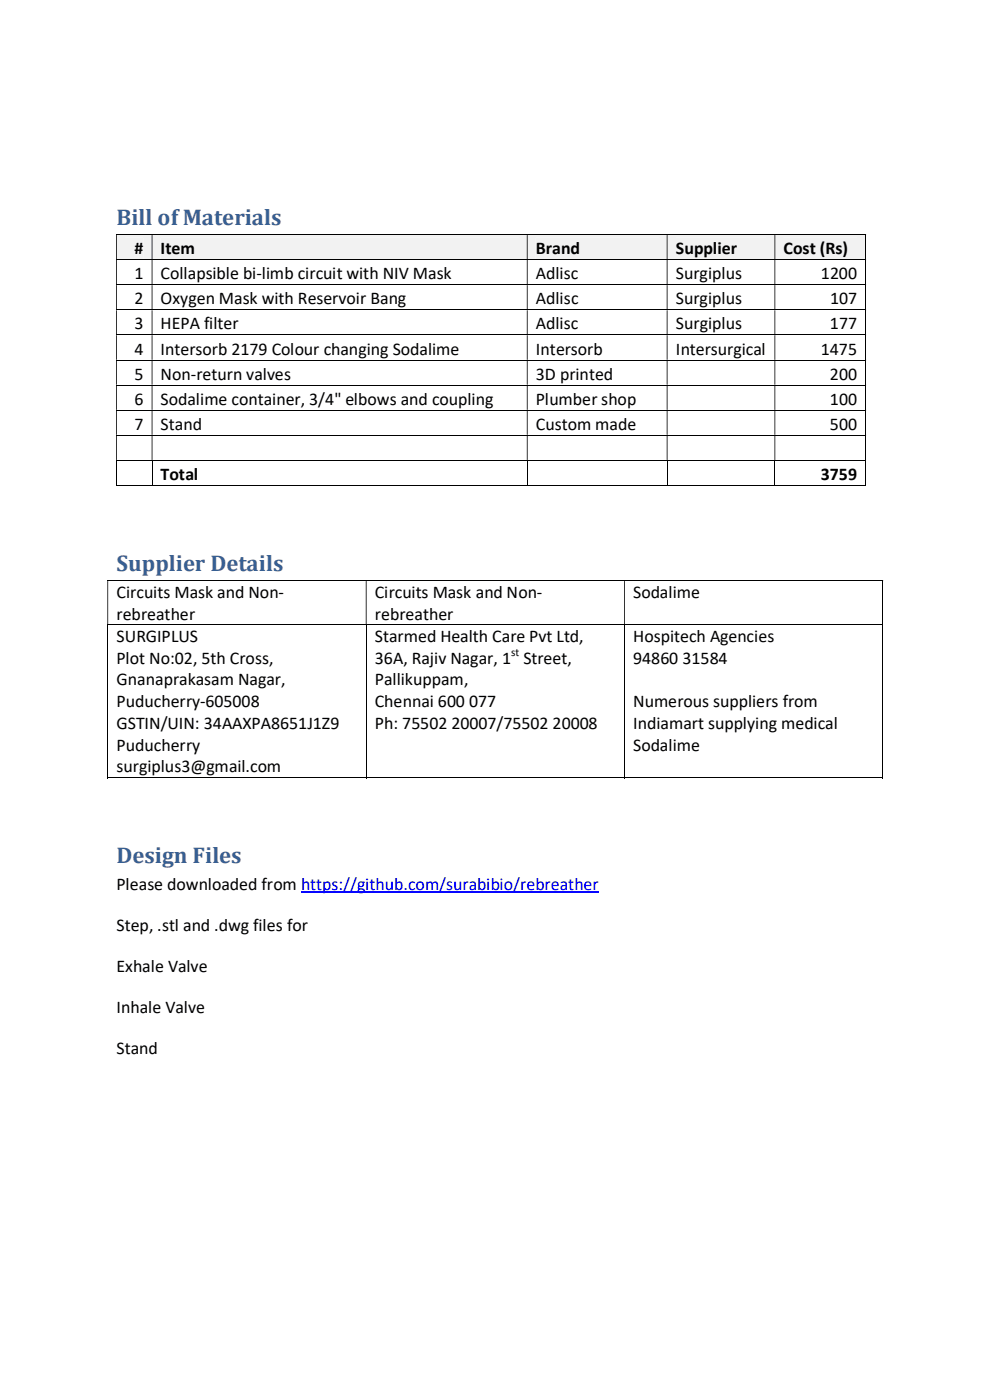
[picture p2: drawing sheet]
<svg xmlns="http://www.w3.org/2000/svg" width="210mm" height="297mm" viewBox="0 0 210 297" stroke-linecap="round" stroke-linejoin="round" font-family="sans-serif">
<defs><g id="words">
<g font-size="4.8" fill="#365f91">
<text x="24.7" y="47.7">Bill of Materials</text>
<text x="24.7" y="121.2">Supplier Details</text>
<text x="24.7" y="183.2">Design Files</text>
</g>
<g font-size="3.8">
<text x="28.5" y="53.9">#</text>
<text x="34.1" y="53.9">Item</text>
<text x="113.7" y="53.9">Brand</text>
<text x="143.4" y="53.9">Supplier</text>
<text x="166.2" y="53.9">Cost (Rs)</text>
<text x="28.5" y="59.3">1</text>
<text x="34.1" y="59.3">Collapsible bi-limb circuit with NIV Mask</text>
<text x="113.7" y="59.3">Adlisc</text>
<text x="143.4" y="59.3">Surgiplus</text>
<text x="174.1" y="59.3">1200</text>
<text x="28.5" y="64.6">2</text>
<text x="34.1" y="64.6">Oxygen Mask with Reservoir Bang</text>
<text x="113.7" y="64.6">Adlisc</text>
<text x="143.4" y="64.6">Surgiplus</text>
<text x="176.1" y="64.6">107</text>
<text x="28.5" y="69.9">3</text>
<text x="34.1" y="69.9">HEPA filter</text>
<text x="113.7" y="69.9">Adlisc</text>
<text x="143.4" y="69.9">Surgiplus</text>
<text x="176" y="69.9">177</text>
<text x="28.5" y="75.2">4</text>
<text x="34.1" y="75.2">Intersorb 2179 Colour changing Sodalime</text>
<text x="113.7" y="75.2">Intersorb</text>
<text x="143.4" y="75.2">Intersurgical</text>
<text x="174.1" y="75.2">1475</text>
<text x="28.5" y="80.6">5</text>
<text x="34.1" y="80.6">Non-return valves</text>
<text x="113.7" y="80.6">3D printed</text>
<text x="176.1" y="80.6">200</text>
<text x="28.5" y="85.9">6</text>
<text x="34.1" y="85.9">Sodalime container, 3/4&quot; elbows and coupling</text>
<text x="113.7" y="85.9">Plumber shop</text>
<text x="176.1" y="85.9">100</text>
<text x="28.5" y="91.2">7</text>
<text x="34.1" y="91.2">Stand</text>
<text x="113.7" y="91.2">Custom made</text>
<text x="176.1" y="91.2">500</text>
<text x="34.1" y="101.8">Total</text>
<text x="174.1" y="101.8">3759</text>
<text x="24.7" y="126.8">Circuits Mask and Non-</text>
<text x="24.7" y="131.4">rebreather</text>
<text x="79.5" y="126.8">Circuits Mask and Non-</text>
<text x="79.5" y="131.4">rebreather</text>
<text x="134.3" y="126.8">Sodalime</text>
<text x="24.7" y="136.2">SURGIPLUS</text>
<text x="79.5" y="136.2">Starmed Health Care Pvt Ltd,</text>
<text x="134.3" y="136.2">Hospitech Agencies</text>
<text x="24.7" y="140.8">Plot No:02, 5th Cross,</text>
<text x="79.5" y="140.8">36A, Rajiv Nagar, 1 Street,</text>
<text x="134.3" y="140.8">94860 31584</text>
<text x="24.7" y="145.4">Gnanaprakasam Nagar,</text>
<text x="79.5" y="145.4">Pallikuppam,</text>
<text x="24.7" y="150">Puducherry-605008</text>
<text x="24.7" y="154.6">GSTIN/UIN: 34AAXPA8651J1Z9</text>
<text x="79.5" y="150">Chennai 600 077</text>
<text x="79.5" y="154.6">Ph: 75502 20007/75502 20008</text>
<text x="134.3" y="150">Numerous suppliers from</text>
<text x="134.3" y="154.6">Indiamart supplying medical</text>
<text x="24.7" y="159.3">Puducherry</text>
<text x="134.3" y="159.3">Sodalime</text>
<text x="24.7" y="163.9">surgiplus3@gmail.com</text>
<text x="24.7" y="188.7">Please downloaded from https://github.com/surabibio/rebreather</text>
<text x="24.7" y="197.4">Step, .stl and .dwg files for</text>
<text x="24.7" y="206.2">Exhale Valve</text>
<text x="24.7" y="214.9">Inhale Valve</text>
<text x="24.7" y="223.6">Stand</text>
</g>
<text font-size="2.4" x="108.4" y="139.1">st</text>
</g></defs>
<g fill="#f2f2f2">
<path d="M24.8 49.9h7.3v5.1h-7.3z"/>
<path d="M26.6 50.4h3.8v4.6h-3.8z"/>
<path d="M32.3 49.9h79.5v5.1h-79.5z"/>
<path d="M34.1 50.4h75.9v4.6h-75.9z"/>
<path d="M111.9 49.9h29.5v5.1h-29.5z"/>
<path d="M113.7 50.4h26v4.6h-26z"/>
<path d="M141.6 49.9h22.7v5.1h-22.7z"/>
<path d="M143.4 50.4h19.1v4.6h-19.1z"/>
<path d="M164.5 49.9h19.1v5.1h-19.1z"/>
<path d="M166.2 50.4h15.6v4.6h-15.6z"/>
</g>
<g fill="none" stroke="#000" stroke-width=".21">
<path d="M24.6 49.8h159M24.6 55.1h159M183.6 49.9v5.1M183.6 55.2v5.1M24.6 60.4h159M24.6 65.7h159M24.6 71h159M24.6 76.4h159M183.6 60.5v5.2M183.6 65.8v5.2M183.6 71.1v5.2M183.6 76.5v5.1"/>
<path d="M24.6 81.7h159M24.6 87h159M24.6 92.3h159M24.6 97.7h159M24.7 97.7v5.4M32.3 97.7v5.4M111.8 97.7v5.4M141.5 97.7v5.4M164.4 97.7v5.4M183.6 81.8v5.2M183.6 87.1v5.1M183.6 92.4v5.2"/>
<path d="M183.6 97.7v5.4M24.6 103h7.6M32.3 103h79.5M111.9 103h29.5M141.6 103h22.7M164.5 103h19.1M22.8 123.2h164.4M22.8 132.5h164.4M22.9 132.6v32.5M77.7 132.6v32.5M132.5 132.6v32.5M187.3 123.3v9.2"/>
<path d="M187.3 132.6v32.5M22.8 165h54.8M77.8 165h54.6M132.5 165h54.7"/>
</g>
<g fill="#000">
<path d="M183.6 49.7h.1v.2h-.1zM24.6 49.9h.2v5.1h-.2zM32.2 49.9h.1v5.1h-.1zM111.8 49.9h.1v5.1h-.1zM141.4 49.9h.2v5.1h-.2zM164.3 49.9h.2v5.1h-.2z" fill-rule="evenodd"/>
<path d="M183.6 55l.1 .2zM24.6 55.2h.2v5.1h-.2zM32.2 55.2h.1v5.1h-.1zM111.8 55.2h.1v5.1h-.1zM141.4 55.2h.2v5.1h-.2zM164.3 55.2h.2v5.1h-.2z" fill-rule="evenodd"/>
<path d="M183.6 60.3h.1v.2h-.1zM24.6 60.5h.2v5.2h-.2zM32.2 60.5h.1v5.2h-.1zM111.8 60.5h.1v5.2h-.1zM141.4 60.5h.2v5.2h-.2zM164.3 60.5h.2v5.2h-.2z" fill-rule="evenodd"/>
<path d="M183.6 65.7h.1v.1h-.1zM24.6 65.8h.2v5.2h-.2zM32.2 65.8h.1v5.2h-.1zM111.8 65.8h.1v5.2h-.1zM141.4 65.8h.2v5.2h-.2zM164.3 65.8h.2v5.2h-.2z" fill-rule="evenodd"/>
<path d="M183.6 71h.1v.1h-.1zM24.6 71.1h.2v5.2h-.2zM32.2 71.1h.1v5.2h-.1zM111.8 71.1h.1v5.2h-.1zM141.4 71.1h.2v5.2h-.2zM164.3 71.1h.2v5.2h-.2z" fill-rule="evenodd"/>
<path d="M183.6 76.3h.1v.2h-.1zM24.6 76.5h.2v5.1h-.2zM32.2 76.5h.1v5.1h-.1zM111.8 76.5h.1v5.1h-.1zM141.4 76.5h.2v5.1h-.2zM164.3 76.5h.2v5.1h-.2z" fill-rule="evenodd"/>
<path d="M183.6 81.6h.1v.2h-.1zM24.6 81.8h.2v5.2h-.2zM32.2 81.8h.1v5.2h-.1zM111.8 81.8h.1v5.2h-.1zM141.4 81.8h.2v5.2h-.2zM164.3 81.8h.2v5.2h-.2z" fill-rule="evenodd"/>
<path d="M183.6 87h.1v.1h-.1zM24.6 87.1h.2v5.1h-.2zM32.2 87.1h.1v5.1h-.1zM111.8 87.1h.1v5.1h-.1zM141.4 87.1h.2v5.1h-.2zM164.3 87.1h.2v5.1h-.2z" fill-rule="evenodd"/>
<path d="M183.6 92.2h.1v.2h-.1zM24.6 92.4h.2v5.2h-.2zM32.2 92.4h.1v5.2h-.1zM111.8 92.4h.1v5.2h-.1zM141.4 92.4h.2v5.2h-.2zM164.3 92.4h.2v5.2h-.2z" fill-rule="evenodd"/>
<path d="M187.2 123.1l.2 .2zM22.8 123.3h.1v9.2h-.1zM77.6 123.3h.2v9.2h-.2zM132.4 123.3h.1v9.2h-.1z" fill-rule="evenodd"/>
</g>
<path d="M183.6 97.6h.1v.1h-.1zM183.6 103l.1 .1zM187.2 132.5h.2v.1h-.2zM187.2 164.9h.2v.2h-.2z" fill="#000"/>
<path d="M63.9 189.3h63.1" fill="none" stroke="#00f" stroke-width=".25"/>
<use href="#words"/>
</svg>
